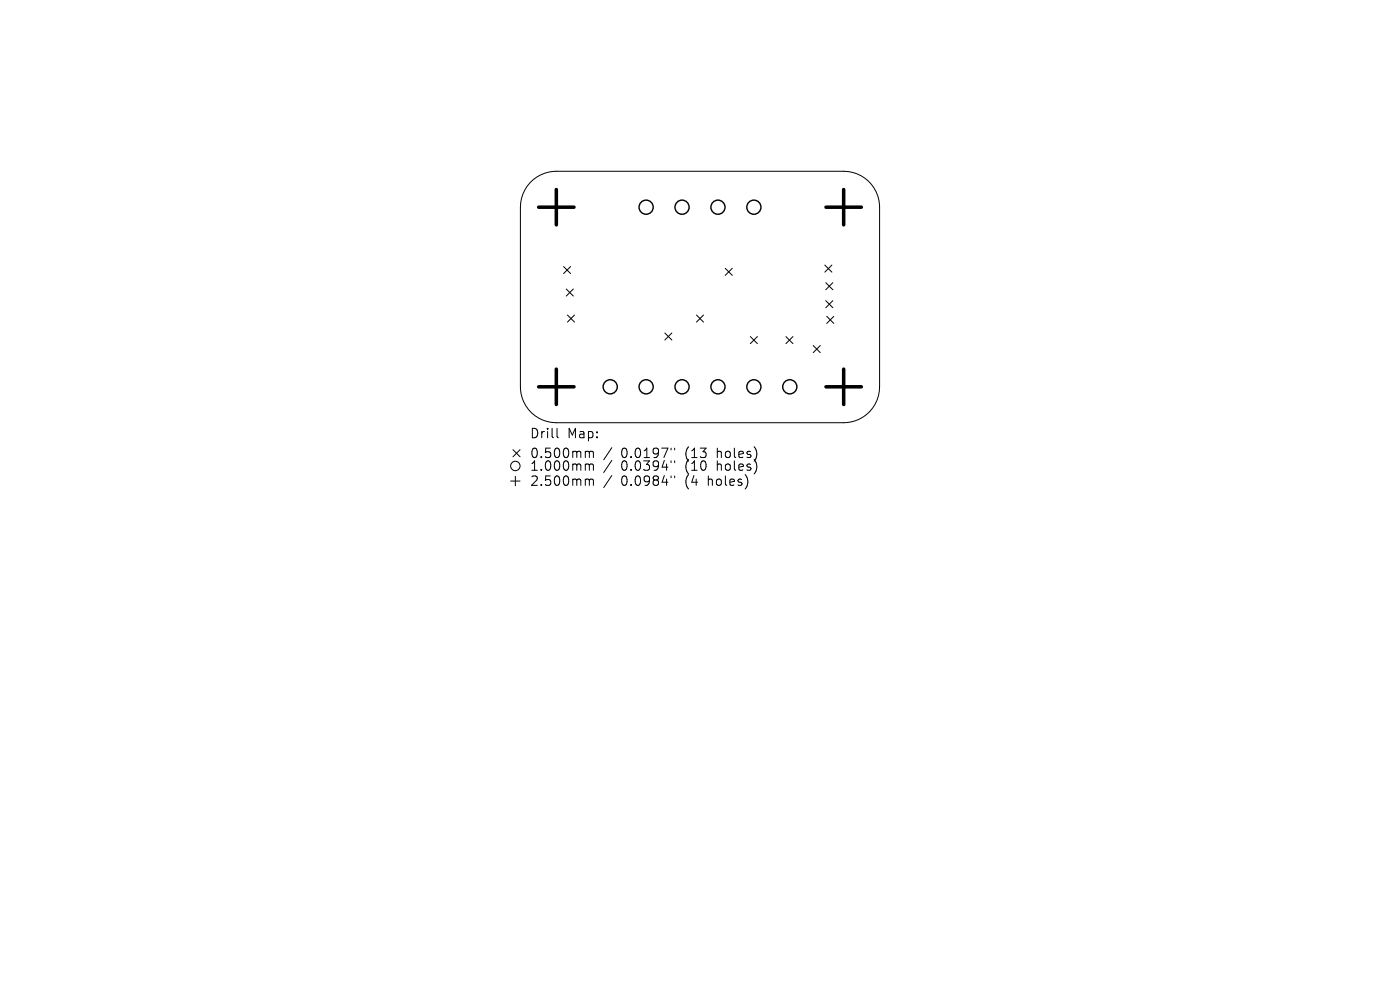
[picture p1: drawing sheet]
<svg xmlns="http://www.w3.org/2000/svg" width="297mm" height="210mm" viewBox="0 0 297 210" stroke-linecap="round" stroke-linejoin="round" font-family="sans-serif">
<defs><g id="words">
<g font-size="2.8">
<text x="112.3" y="93.2">Drill</text>
<text x="120.3" y="93.2">Map:</text>
<text x="112.3" y="97.4">0.500mm</text>
<text x="112.3" y="100.1">1.000mm</text>
<text x="131.8" y="97.4">0.0197&quot;</text>
<text x="131.8" y="100.1">0.0394&quot;</text>
<text x="145.5" y="97.4">(13</text>
<text x="145.5" y="100.1">(10</text>
<text x="152.4" y="97.4">holes)</text>
<text x="152.4" y="100.1">holes)</text>
<text x="112.3" y="103.3">2.500mm</text>
<text x="131.8" y="103.3">0.0984&quot;</text>
<text x="145.5" y="103.3">(4</text>
<text x="150.5" y="103.3">holes)</text>
</g>
</g></defs>
<g fill="none" stroke="#000" stroke-width=".21">
<path d="M112.5 38.7a7.6 7.6 0 0 1 5.5-2.4h61a7.6 7.6 0 0 1 7.6 7.7v38.1a7.6 7.6 0 0 1-7.6 7.6h-61a7.6 7.6 0 0 1-7.6-7.6v-38.1a7.6 7.6 0 0 1 2.1-5.3zM119.6 56.5l1.5 1.5M121.1 56.5l-1.5 1.5M153.8 56.9l1.5 1.5M155.3 56.9l-1.5 1.5M175 56.2l1.5 1.5M175.2 60l1.5 1.5M176.5 56.2l-1.5 1.5M176.7 60l-1.5 1.5M120.1 61.3l1.5 1.5M120.4 66.8l1.5 1.5M121.6 61.3l-1.5 1.5"/>
<path d="M121.9 66.8l-1.5 1.5M141 70.6l1.5 1.5M142.5 70.6l-1.5 1.5M147.8 66.8l1.5 1.5M149.3 66.8l-1.5 1.5M159.2 71.4l1.5 1.5M160.7 71.4l-1.5 1.5M166.7 71.4l1.5 1.5M168.2 71.4l-1.5 1.5M172.5 73.3l1.5 1.5M174 73.3l-1.5 1.5M175.2 63.8l1.5 1.5"/>
<path d="M175.4 67.1l1.5 1.5M176.7 63.8l-1.5 1.5M176.9 67.1l-1.5 1.5M108.8 95.4l1.5 1.5M110.3 95.4l-1.5 1.5M118.2 90.9v1.7l.3 .3M124.5 95.7l.4 .1 .1 .2M124.5 98.4h.2l.3 .3M125 96l.3-.3 .5 .1 .1 1.3M125 96v1.1M125 98.7v1.1M125 98.7l.3-.3 .5 .1 .1 1.3"/>
<path d="M129.8 95l-1.7 2.5M129.8 97.7l-1.7 2.5M142.4 95.1v.3M142.4 97.8v.3M143.1 95.1v.3M143.1 97.8v.3M108.3 102h2M109.3 101v2M124.5 101.6h.2l.3 .3M125 101.9v1.1M125 101.9l.3-.3 .5 .1 .1 1.3M129.8 100.9l-1.7 2.5"/>
<path d="M142.4 101v.3M143.1 101v.3"/>
<circle cx="109.3" cy="98.8" r="1"/>
</g>
<g fill="none" stroke="#000" stroke-width=".3">
<circle cx="137.1" cy="44" r="1.5"/>
<circle cx="144.7" cy="44" r="1.5"/>
<circle cx="152.3" cy="44" r="1.5"/>
<circle cx="159.9" cy="44" r="1.5"/>
<circle cx="129.5" cy="82.1" r="1.5"/>
<circle cx="137.1" cy="82.1" r="1.5"/>
<circle cx="144.7" cy="82.1" r="1.5"/>
<circle cx="152.3" cy="82.1" r="1.5"/>
<circle cx="159.9" cy="82.1" r="1.5"/>
<circle cx="167.6" cy="82.1" r="1.5"/>
</g>
<path d="M114.3 44h7.5M118 40.2v7.5M175.2 44h7.5M179 40.2v7.5M118 78.3v7.5M179 78.3v7.5M114.3 82.1h7.5M175.2 82.1h7.5" fill="none" stroke="#000" stroke-width=".75"/>
<use href="#words"/>
</svg>
